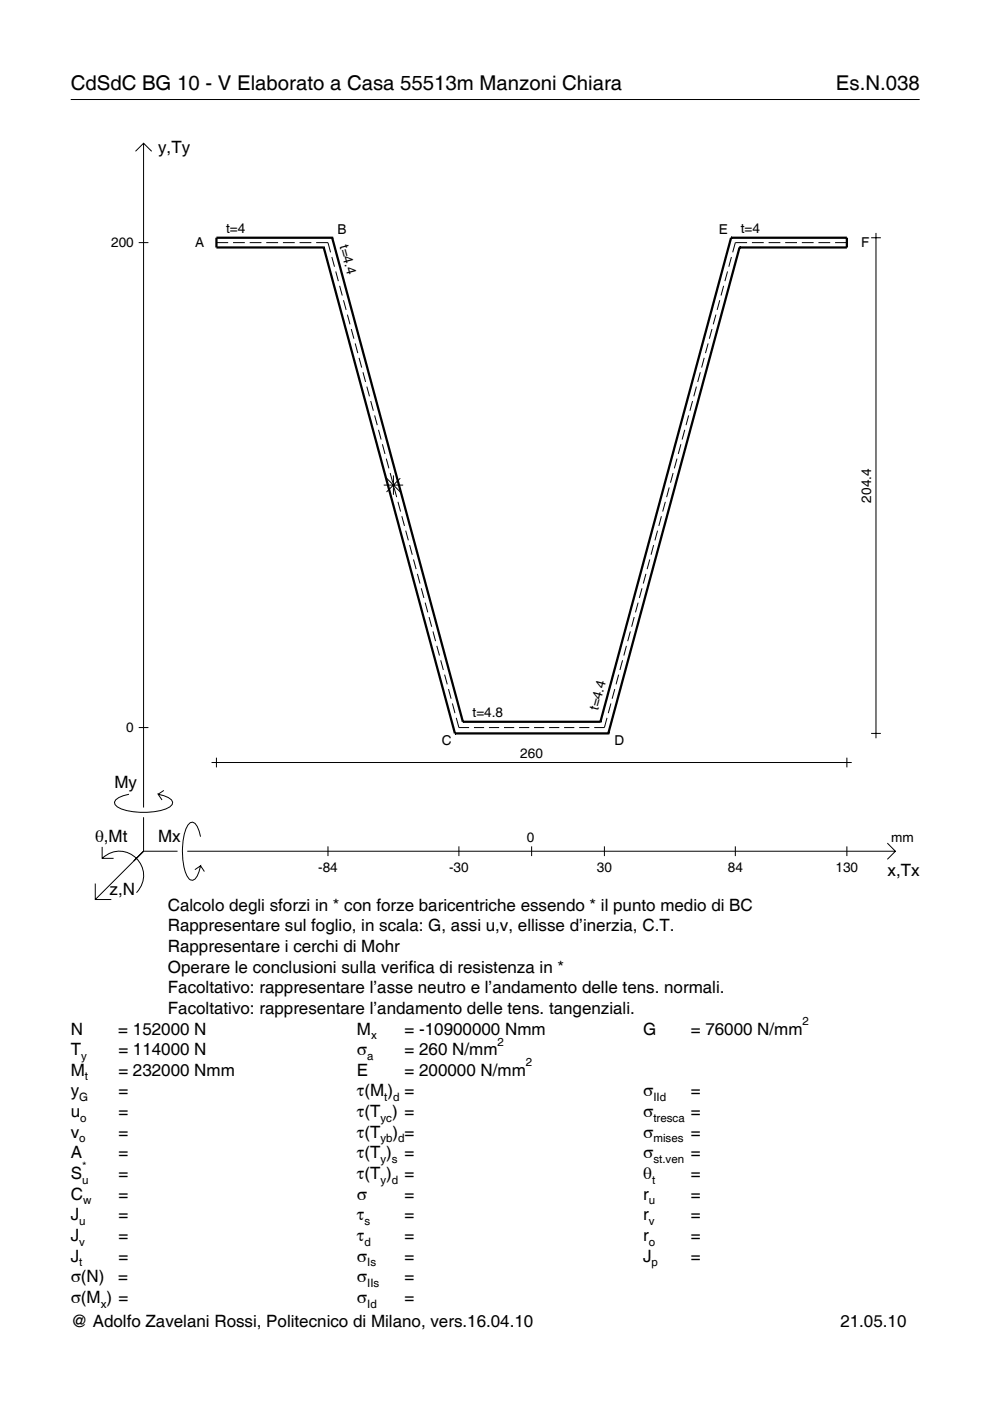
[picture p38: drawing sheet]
<svg xmlns="http://www.w3.org/2000/svg" width="210mm" height="297mm" viewBox="0 0 210 297" stroke-linecap="round" stroke-linejoin="round" font-family="sans-serif">
<defs><g id="words">
<g font-size="4.3">
<text x="15" y="19">CdSdC BG 10 - V Elaborato a Casa 55513m Manzoni Chiara</text>
<text x="177.2" y="19">Es.N.038</text>
</g>
<g font-size="3.6">
<text x="33.5" y="32.4">y,Ty</text>
<text x="24.3" y="167.1">My</text>
<text x="20.1" y="178.4">θ,Mt</text>
<text x="33.5" y="178.4">Mx</text>
<text x="188.2" y="185.6">x,Tx</text>
<text x="23.2" y="189.7">z,N</text>
<text x="35.6" y="193.1">Calcolo degli sforzi in * con forze baricentriche essendo * il punto medio di BC</text>
<text x="35.6" y="197.5">Rappresentare sul foglio, in scala: G, assi u,v, ellisse d’inerzia, C.T.</text>
<text x="35.6" y="201.8">Rappresentare i cerchi di Mohr</text>
<text x="35.6" y="206.2">Operare le conclusioni sulla verifica di resistenza in *</text>
<text x="35.6" y="210.6">Facoltativo: rappresentare l’asse neutro e l’andamento delle tens. normali.</text>
<text x="35.6" y="215">Facoltativo: rappresentare l’andamento delle tens. tangenziali.</text>
<text x="15" y="219.3">N</text>
<text x="25.1" y="219.3">= 152000 N</text>
<text x="75.7" y="219.3">M</text>
<text x="85.8" y="219.3">= -10900000 Nmm</text>
<text x="136.4" y="219.3">G</text>
<text x="146.5" y="219.3">= 76000 N/mm</text>
<text x="15" y="223.7">T</text>
<text x="25.1" y="223.7">= 114000 N</text>
<text x="75.7" y="223.7">σ</text>
<text x="85.8" y="223.7">= 260 N/mm</text>
<text x="15" y="228.1">M</text>
<text x="15" y="232.5">y</text>
<text x="25.1" y="228.1">= 232000 Nmm</text>
<text x="25.1" y="232.5">=</text>
<text x="75.7" y="228.1">E</text>
<text x="75.7" y="232.5">τ(M ) =</text>
<text x="85.8" y="228.1">= 200000 N/mm</text>
<text x="136.4" y="232.5">σ</text>
<text x="146.5" y="232.5">=</text>
<text x="15" y="236.8">u</text>
<text x="25.1" y="236.8">=</text>
<text x="75.7" y="236.8">τ(T ) =</text>
<text x="136.4" y="236.8">σ</text>
<text x="146.5" y="236.8">=</text>
<text x="15" y="241.2">v</text>
<text x="15" y="245.6">A</text>
<text x="25.1" y="241.2">=</text>
<text x="25.1" y="245.6">=</text>
<text x="75.7" y="245.6">τ(T )</text>
<text x="75.7" y="241.2">τ(T</text>
<text x="83.3" y="241.2">) =</text>
<text x="85.8" y="245.6">=</text>
<text x="136.4" y="241.2">σ</text>
<text x="136.4" y="245.6">σ</text>
<text x="146.5" y="241.2">=</text>
<text x="146.5" y="245.6">=</text>
<text x="15" y="250">S</text>
<text x="25.1" y="250">=</text>
<text x="75.7" y="250">τ(T )</text>
<text x="85.8" y="250">=</text>
<text x="136.4" y="250">θ</text>
<text x="146.5" y="250">=</text>
<text x="15" y="254.3">C</text>
<text x="25.1" y="254.3">=</text>
<text x="75.7" y="254.3">σ</text>
<text x="85.8" y="254.3">=</text>
<text x="136.4" y="254.3">r</text>
<text x="146.5" y="254.3">=</text>
<text x="15" y="258.7">J</text>
<text x="15" y="263.1">J</text>
<text x="25.1" y="258.7">=</text>
<text x="25.1" y="263.1">=</text>
<text x="75.7" y="258.7">τ</text>
<text x="75.7" y="263.1">τ</text>
<text x="85.8" y="258.7">=</text>
<text x="85.8" y="263.1">=</text>
<text x="136.4" y="258.7">r</text>
<text x="136.4" y="263.1">r</text>
<text x="146.5" y="258.7">=</text>
<text x="146.5" y="263.1">=</text>
<text x="15" y="267.5">J</text>
<text x="25.1" y="267.5">=</text>
<text x="75.7" y="267.5">σ</text>
<text x="85.8" y="267.5">=</text>
<text x="136.4" y="267.5">J</text>
<text x="146.5" y="267.5">=</text>
<text x="15" y="271.8">σ(N)</text>
<text x="25.1" y="271.8">=</text>
<text x="75.7" y="271.8">σ</text>
<text x="85.8" y="271.8">=</text>
<text x="15" y="276.2">σ(M ) =</text>
<text x="15" y="281.4">@ Adolfo Zavelani Rossi, Politecnico di Milano, vers.16.04.10</text>
<text x="75.7" y="276.2">σ</text>
<text x="85.8" y="276.2">=</text>
<text x="178.2" y="281.4">21.05.10</text>
</g>
<g font-size="2.9">
<text x="23.6" y="52.4">200</text>
<text x="41.4" y="52.3">A</text>
<text x="47.9" y="49.4">t=4</text>
<text x="71.6" y="49.6">B</text>
<text x="72" y="52.1" transform="rotate(75 72 52.1)">t=4.4</text>
<text x="152.4" y="49.6">E</text>
<text x="157.1" y="49.4">t=4</text>
<text x="182.6" y="52.3">F</text>
<text x="184.7" y="106.5" transform="rotate(-90 184.7 106.5)">204.4</text>
<text x="26.8" y="155.3">0</text>
<text x="100.2" y="152">t=4.8</text>
<text x="126.8" y="150.8" transform="rotate(-75 126.8 150.8)">t=4.4</text>
<text x="93.7" y="158">C</text>
<text x="110.3" y="160.6">260</text>
<text x="130.3" y="158">D</text>
<text x="111.7" y="178.4">0</text>
<text x="189" y="178.4">mm</text>
<text x="67.5" y="184.9">-84</text>
<text x="95.2" y="184.9">-30</text>
<text x="126.5" y="184.9">30</text>
<text x="154.3" y="184.9">84</text>
<text x="177.2" y="184.9">130</text>
</g>
<g font-size="2.4">
<text x="78.7" y="220.3">x</text>
<text x="105.5" y="221.7">2</text>
<text x="170.2" y="217.3">2</text>
<text x="17.2" y="224.7">y</text>
<text x="77.9" y="224.7">a</text>
<text x="111.5" y="226.1">2</text>
<text x="16.8" y="233.5">G</text>
<text x="18" y="229.1">t</text>
<text x="81.5" y="233.5">t d</text>
<text x="138.5" y="233.5">IId</text>
<text x="17" y="237.8">o</text>
<text x="80.7" y="237.8">yc</text>
<text x="138.5" y="237.8">tresca</text>
<text x="16.8" y="242.2">o</text>
<text x="80.7" y="242.2">yb d</text>
<text x="138.5" y="242.2">mises</text>
<text x="17.4" y="251">u</text>
<text x="17.4" y="248">*</text>
<text x="80.7" y="246.6">y s</text>
<text x="80.7" y="251">y d</text>
<text x="138.2" y="251">t</text>
<text x="138.5" y="246.6">st.ven</text>
<text x="17.6" y="255.3">w</text>
<text x="137.6" y="255.3">u</text>
<text x="16.8" y="259.7">u</text>
<text x="77.3" y="259.7">s</text>
<text x="137.6" y="259.7">v</text>
<text x="16.8" y="264.1">v</text>
<text x="16.8" y="268.5">t</text>
<text x="77.3" y="264.1">d</text>
<text x="77.9" y="268.5">Is</text>
<text x="137.6" y="264.1">o</text>
<text x="138.2" y="268.5">p</text>
<text x="77.9" y="272.8">IIs</text>
<text x="21.4" y="277.2">x</text>
<text x="77.9" y="277.2">Id</text>
</g>
</g></defs>
<g fill="none" stroke="#000" stroke-width=".21">
<path d="M15 21.1h180M28.7 32.1l1.7-1.7 1.8 1.7M30.4 30.4v140.8M29.4 51.4h2.1M45.9 51.4h2.5M49.4 51.4h2.5M52.9 51.4h2.5M56.5 51.4h2.5M60 51.4h2.5M63.5 51.4h2.5M67 51.4h2.5l.6 2.1M70.4 54.5l.5 2"/>
<path d="M71.2 57.5l.5 2.1M154.3 57.5l-.6 2.1M155.1 54.5l-.6 2M158.4 51.4h-2.5l-.6 2.1M159.4 51.4h2.5M163 51.4h2.4M166.5 51.4h2.5M170 51.4h2.5M173.5 51.4h2.5M177.1 51.4h2.5M184.7 50.4h2.1M185.7 49.4v107.1"/>
<path d="M72 60.6l.6 2.1M72.8 63.6l.6 2.1M73.7 66.7l.5 2.1M74.5 69.8l.5 2M75.3 72.8l.6 2.1M76.1 75.9l.6 2M77 78.9l.5 2.1M148.5 78.9l-.6 2.1M149.3 75.9l-.5 2M150.1 72.8l-.5 2.1M151 69.8l-.6 2M151.8 66.7l-.6 2.1"/>
<path d="M152.6 63.6l-.6 2.1M153.4 60.6l-.5 2.1M77.8 82l.5 2M78.6 85l.6 2.1M79.4 88.1l.6 2M80.2 91.1l.6 2.1M81.1 94.2l.5 2M81.9 97.2l.6 2.1M143.5 97.2l-.5 2.1M144.4 94.2l-.6 2M145.2 91.1l-.6 2.1M146 88.1l-.5 2"/>
<path d="M146.8 85l-.5 2.1M147.7 82l-.6 2M81.4 102.8h4.1M82 101.4l2.9 2.9M82.7 100.3l.6 2M83.4 100.8v4.1M83.5 103.3l.6 2.1M84.4 106.4l.5 2.1M84.9 101.4l-2.9 2.9M85.2 109.4l.6 2.1M86 112.5l.6 2.1M86.8 115.6l.6 2"/>
<path d="M87.7 118.6l.5 2.1M137.8 118.6l-.6 2.1M138.6 115.6l-.6 2M139.4 112.5l-.5 2.1M140.2 109.4l-.5 2.1M141.1 106.4l-.6 2.1M141.9 103.3l-.6 2.1M142.7 100.3l-.5 2M88.5 121.7l.5 2M89.3 124.7l.6 2.1M90.1 127.8l.6 2M91 130.8l.5 2.1"/>
<path d="M91.8 133.9l.5 2M92.6 136.9l.6 2.1M93.4 140l.6 2M132 140l-.6 2M132.8 136.9l-.5 2.1M133.6 133.9l-.5 2M134.5 130.8l-.6 2.1M135.3 127.8l-.6 2M136.1 124.7l-.5 2.1M136.9 121.7l-.5 2M29.4 154.3h2.1M94.3 143l.5 2.1"/>
<path d="M95.1 146.1l.5 2M95.9 149.1l.6 2.1M96.7 152.2l.6 2.1h2.2M100.5 154.3h2.1M103.7 154.3h2.1M106.9 154.3h2.1M110 154.3h2.2M113.2 154.3h2.2M116.4 154.3h2.2M119.6 154.3h2.2M122.8 154.3h2.2M128.7 152.2l-.6 2.1h-2.1"/>
<path d="M129.5 149.1l-.5 2.1M130.3 146.1l-.5 2M131.2 143l-.6 2.1M184.7 155.5h2.1M21.7 179.6v2.4h2.4M27.3 168.4a3.6 3.6 0 0 0-3 1.7l.1 .5a5.6 5.6 0 0 0 3.8 1.5 13.4 13.4 0 0 0 7.8-1l.5-.5 .1-.5a3.6 3.6 0 0 0-3.1-1.7l.8 1.2M30.4 173.3v7.2M34.7 167.6l-1.2 .8M42.5 177.4a3.6 3.6 0 0 0-1.7-3.1l-.5 .1a5.7 5.7 0 0 0-1.5 3.8 13.9 13.9 0 0 0 1.1 7.9l.4 .4 .5 .1a3.6 3.6 0 0 0 1.7-3l-1.2 .8M44.9 161.7h135.7M45.9 160.6v2.1M69.5 179.4v2.1"/>
<path d="M97.3 179.4v2.1M112.7 179.4v2.1M128.1 179.4v2.1M155.9 179.4v2.1M179.6 160.6v2.1M179.6 179.4v2.1M188.1 178.8l1.7 1.7-1.7 1.7M20.2 187.3v3.4h3.4M21.7 182a5.1 5.1 0 0 1 7.2 0 5.1 5.1 0 0 1 0 7.3M30.4 180.5l-10.2 10.2M30.4 180.5h7.2M39.7 180.5h150.1"/>
<path d="M42.5 183.6l.8 1.2"/>
</g>
<g fill="none" stroke="#000" stroke-width=".48">
<path d="M68.6 52.5h.1M68.6 52.5l27.9 103M70.4 50.4h.1M70.4 50.4h-24.5v2.1h22.7M70.4 50.4l27.7 102.6M155 50.4h.1M155 50.4h24.6v2.1h-22.8M155 50.4l-27.7 102.6M156.8 52.5h.1M156.8 52.5l-27.8 103M96.5 155.5h.1M96.5 155.5h32.5"/>
<path d="M98.1 153h.1M98.1 153h29.2M127.3 153h.1M129 155.5h.1"/>
</g>
<use href="#words"/>
</svg>
